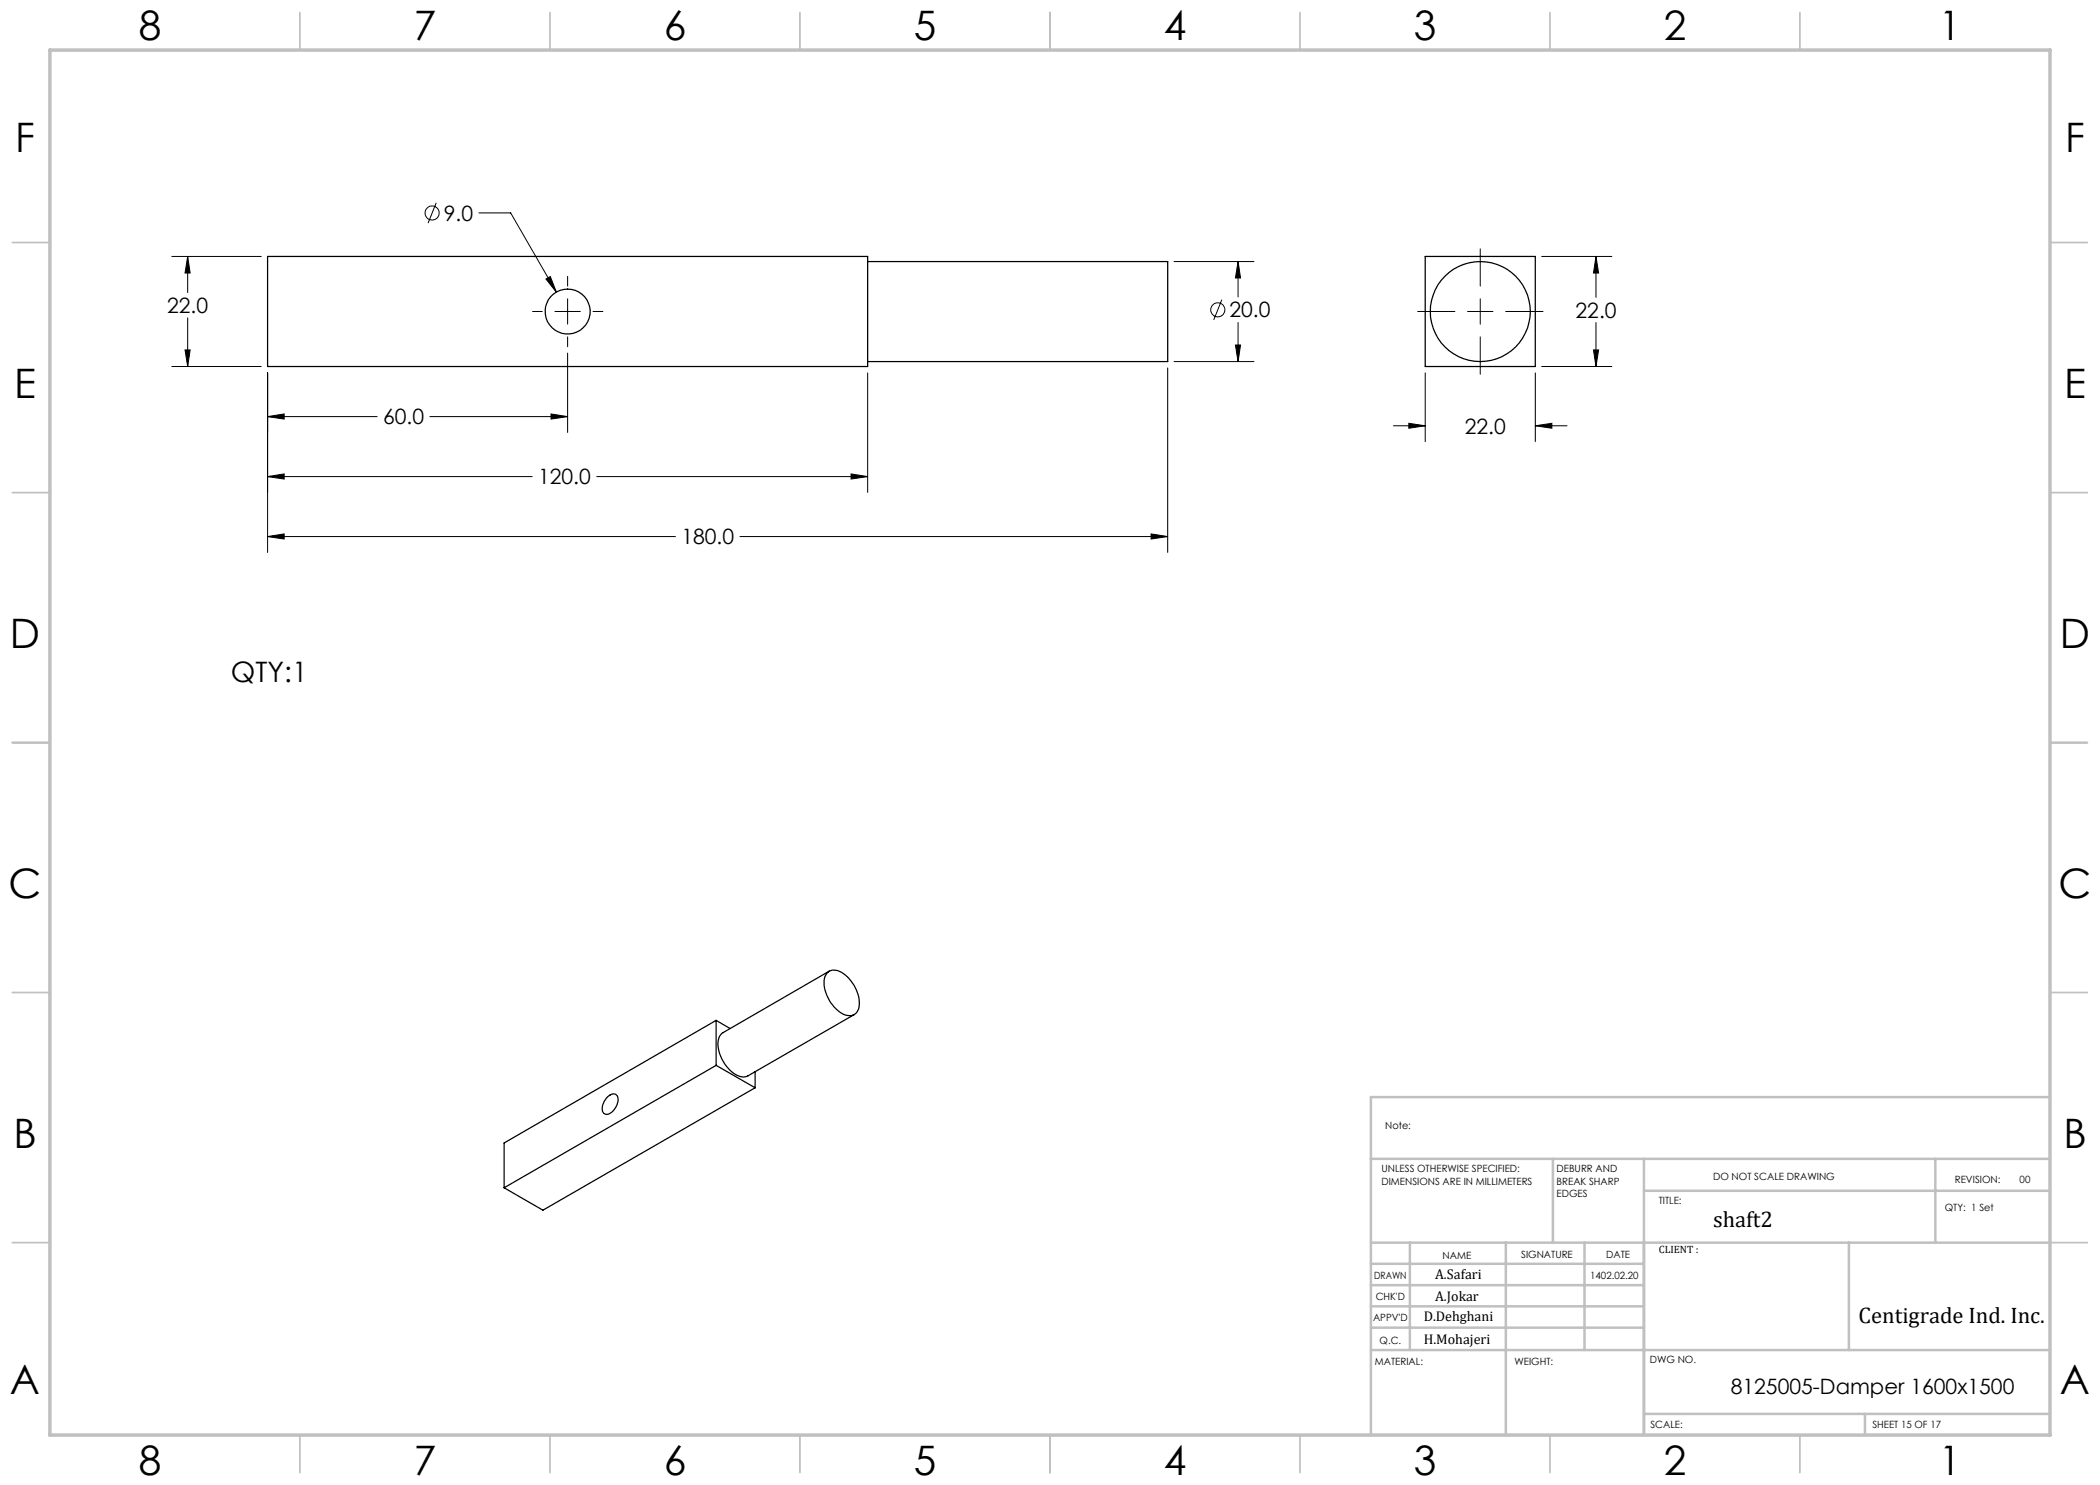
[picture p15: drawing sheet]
<svg xmlns="http://www.w3.org/2000/svg" width="420mm" height="297mm" viewBox="0 0 420 297" stroke-linecap="round" stroke-linejoin="round" font-family="sans-serif">
<defs><g id="words">
<g font-size="8.1">
<text x="27.8" y="8">8</text>
<text x="82.8" y="8">7</text>
<text x="132.8" y="8">6</text>
<text x="182.8" y="8">5</text>
<text x="232.8" y="8">4</text>
<text x="282.8" y="8">3</text>
<text x="332.8" y="8">2</text>
<text x="387.8" y="8">1</text>
<text x="3" y="30.4">F</text>
<text x="413" y="30.4">F</text>
<text x="2.8" y="79.6">E</text>
<text x="412.8" y="79.6">E</text>
<text x="2" y="129.6">D</text>
<text x="412" y="129.6">D</text>
<text x="1.7" y="179.6">C</text>
<text x="411.7" y="179.6">C</text>
<text x="2.7" y="229.6">B</text>
<text x="412.7" y="229.6">B</text>
<text x="2" y="278.9">A</text>
<text x="412" y="278.9">A</text>
<text x="27.8" y="295">8</text>
<text x="82.8" y="295">7</text>
<text x="132.8" y="295">6</text>
<text x="182.8" y="295">5</text>
<text x="232.8" y="295">4</text>
<text x="282.8" y="295">3</text>
<text x="332.8" y="295">2</text>
<text x="387.8" y="295">1</text>
</g>
<text font-size="5.6" x="46.2" y="136.3">QTY:1</text>
<g font-size="4.5">
<text x="342.6" y="245.3">shaft2</text>
<text x="371.7" y="264.6">Centigrade Ind. Inc.</text>
</g>
<g font-size="4.2">
<text x="88.8" y="44.1">9.0</text>
<text x="33.4" y="62.6">22.0</text>
<text x="245.9" y="63.5">20.0</text>
<text x="315.1" y="63.6">22.0</text>
<text x="76.6" y="84.9">60.0</text>
<text x="293" y="86.7">22.0</text>
<text x="107.6" y="96.9">120.0</text>
<text x="136.3" y="108.9">180.0</text>
<text x="346.2" y="278.8">8125005-Damper 1600x1500</text>
</g>
<g font-size="2.8">
<text x="287" y="255.9">A.Safari</text>
<text x="287" y="260.1">A.Jokar</text>
<text x="284.7" y="264.2">D.Dehghani</text>
<text x="284.7" y="268.7">H.Mohajeri</text>
</g>
<text font-size="2.1" x="331.8" y="250.7">CLIENT :</text>
<g font-size="2">
<text x="277" y="225.8">Note:</text>
<text x="276.3" y="234.5">UNLESS OTHERWISE SPECIFIED:</text>
<text x="276.3" y="237">DIMENSIONS ARE IN MILLIMETERS</text>
<text x="311.3" y="234.5">DEBURR AND</text>
<text x="311.3" y="237">BREAK SHARP</text>
<text x="311.3" y="239.5">EDGES</text>
<text x="342.6" y="236">DO NOT SCALE DRAWING</text>
<text x="391" y="236.6">REVISION:</text>
<text x="403.9" y="236.6">00</text>
<text x="331.8" y="240.8">TITLE:</text>
<text x="389" y="242.2">QTY: 1 Set</text>
<text x="288.5" y="251.7">NAME</text>
<text x="304.2" y="251.7">SIGNATURE</text>
<text x="321.2" y="251.7">DATE</text>
<text x="274.8" y="255.9">DRAWN</text>
<text x="318" y="255.9">1402.02.20</text>
<text x="275.1" y="260.1">CHK'D</text>
<text x="274.6" y="264.2">APPV'D</text>
<text x="275.9" y="268.7">Q.C.</text>
<text x="275" y="273">MATERIAL:</text>
<text x="302.9" y="273">WEIGHT:</text>
<text x="330" y="272.5">DWG NO.</text>
<text x="330.1" y="285.6">SCALE:</text>
<text x="374.5" y="285.6">SHEET 15 OF 17</text>
</g>
</g></defs>
<g fill="none" stroke="#000" stroke-width=".2">
<path d="M34.4 51.3h17.8M37.5 51.3l.5 3.3h-1zM37.5 51.3v7.2M87.2 40.6l-1.6 4M95.8 42.6h6.3l9.2 15.8M109.2 55.8l.9-.5 1.2 3.1zM113.5 55.3v1.9M113.5 59.8v5M234.8 52.3h16M244.4 59.9l-1.7 4.1M247.6 52.3v7.1M247.6 52.3l.5 3.3h-1z"/>
<path d="M296.1 49.8v7.4M296.1 59.8v5M308.3 51.3h14.1M319.2 51.3v8.2M319.2 51.3l.5 3.3h-1zM34.4 73.3h17.8M37 70h1l-.5 3.3zM37.5 63.6v9.7M53.5 74.6v35.9M106.5 62.3h1.9M111 62.3h5.1M113.5 67.4v2"/>
<path d="M113.5 70.6v15.9M118.6 62.3h2M173.5 74.6v23.9M233.5 73.6v36.9M234.8 72.3h16M247.1 69h1l-.5 3.3zM247.6 64.5v7.8M283.5 62.3h7.5M285 74.6v13.7M293.5 62.3h5.1M296.1 67.4v7.5M301.1 62.3h7.5"/>
<path d="M307.1 74.6v13.7M308.3 73.3h14.1M318.7 70h1l-.5 3.3zM319.2 64.5v8.8M53.5 83.3l3.3-.5v1zM53.5 95.3l3.3-.5v1zM53.5 83.3h21.9M53.5 95.3h52.9M86 83.3h27.5M110.2 82.8l3.3 .5-3.3 .5zM119.3 95.3h54.2M170.2 94.8l3.3 .5-3.3 .5z"/>
<path d="M278.7 85.2h6.3M281.8 84.7l3.2 .5-3.2 .5zM307.1 85.2h6.3M307.1 85.2l3.3-.5v1zM53.5 107.3l3.3-.5v1zM53.5 107.3h81.6M148 107.3h85.5M230.2 106.8l3.3 .5-3.3 .5z"/>
<circle cx="86.4" cy="42.6" r="1.42"/>
<circle cx="243.6" cy="62" r="1.41"/>
</g>
<g fill="none" stroke="#c0c0c0" stroke-width=".35">
<path d="M60 2.5v7.5M110 2.5v7.5M160 2.5v7.5M210 2.5v7.5M260 2.5v7.5M310 2.5v7.5M360 2.5v7.5M2.5 48.5h7.5M410 48.5h7.5M2.5 98.5h7.5M410 98.5h7.5M2.5 148.5h7.5"/>
<path d="M410 148.5h7.5M2.5 198.5h7.5M410 198.5h7.5M2.5 248.5h7.5M410 248.5h7.5M60 287v7.5M110 287v7.5M160 287v7.5M210 287v7.5M260 287v7.5M310 287v7.5M360 287v7.5"/>
</g>
<g fill="none" stroke="#c0c0c0" stroke-width=".5">
<path d="M410 219.4h-135.8v67.4M274.2 231.8h135.8M310.6 231.8v16.7M328.8 231.8v55.2M328.8 238.2h81.2M387.1 231.8v16.7M274.2 248.5h135.8M274.2 257h54.6M274.2 252.8h54.6M282 248.5v21.5M301.2 248.5v38.3M316.9 248.5v21.5"/>
<path d="M369.8 248.5v21.5M274.2 265.5h54.6M274.2 261.3h54.6M274.2 270h135.8M328.8 282.8h81.2M373 282.8v4.2"/>
</g>
<path d="M10 10h400v277h-400z" fill="none" stroke="#c0c0c0" stroke-width=".7"/>
<path d="M37 70h1l-.5 3.3zM37.5 51.3l.5 3.3h-1zM53.5 83.3l3.3-.5v1zM110.2 82.8l3.3 .5-3.3 .5zM53.5 95.3l3.3-.5v1zM170.2 94.8l3.3 .5-3.3 .5zM53.5 107.3l3.3-.5v1zM230.2 106.8l3.3 .5-3.3 .5zM109.2 55.8l2.1 2.6-1.2-3.1zM247.6 52.3l.5 3.3h-1zM247.1 69h1l-.5 3.3zM307.1 85.2l3.3-.5v1zM281.8 84.7l3.2 .5-3.2 .5zM319.2 51.3l.5 3.3h-1zM318.7 70h1l-.5 3.3z" fill="#000"/>
<g fill="none" stroke="#000" stroke-width=".25">
<path d="M53.5 51.3h120v22h-120zM173.5 52.3h60v20h-60M285 51.3h22.1v22h-22.1zM165.3 194.7a2.36 2.36 0 0 1 3.4 .1 7.2 7.2 0 0 1 3 7.1 2 2 0 0 1-3 1 7.5 7.5 0 0 1-3.8-7.2zM165.8 194.2l-21.2 12.3a3.2 3.2 0 0 0-.8 3.8 7.1 7.1 0 0 0 4.5 5.1h.7l.6-.2 21.3-12.3M121.5 219.4a1.2 1.2 0 0 1 2-.1 3.1 3.1 0 0 1-2.1 3.6 1.12 1.12 0 0 1-.9-1.6l.3-1zM143.2 213.1l-42.4 24.5M143.2 213.1l7.8 4.5M143.2 204.1l-42.4 24.5v9M143.2 204.1v9M143.2 204.1l2.8 1.6M151 217.6l-42.4 24.4-7.8-4.4"/>
<path d="M151 214.3v3.3"/>
<circle cx="113.5" cy="62.3" r="4.5"/>
<circle cx="296.1" cy="62.3" r="10"/>
</g>
<use href="#words"/>
</svg>
